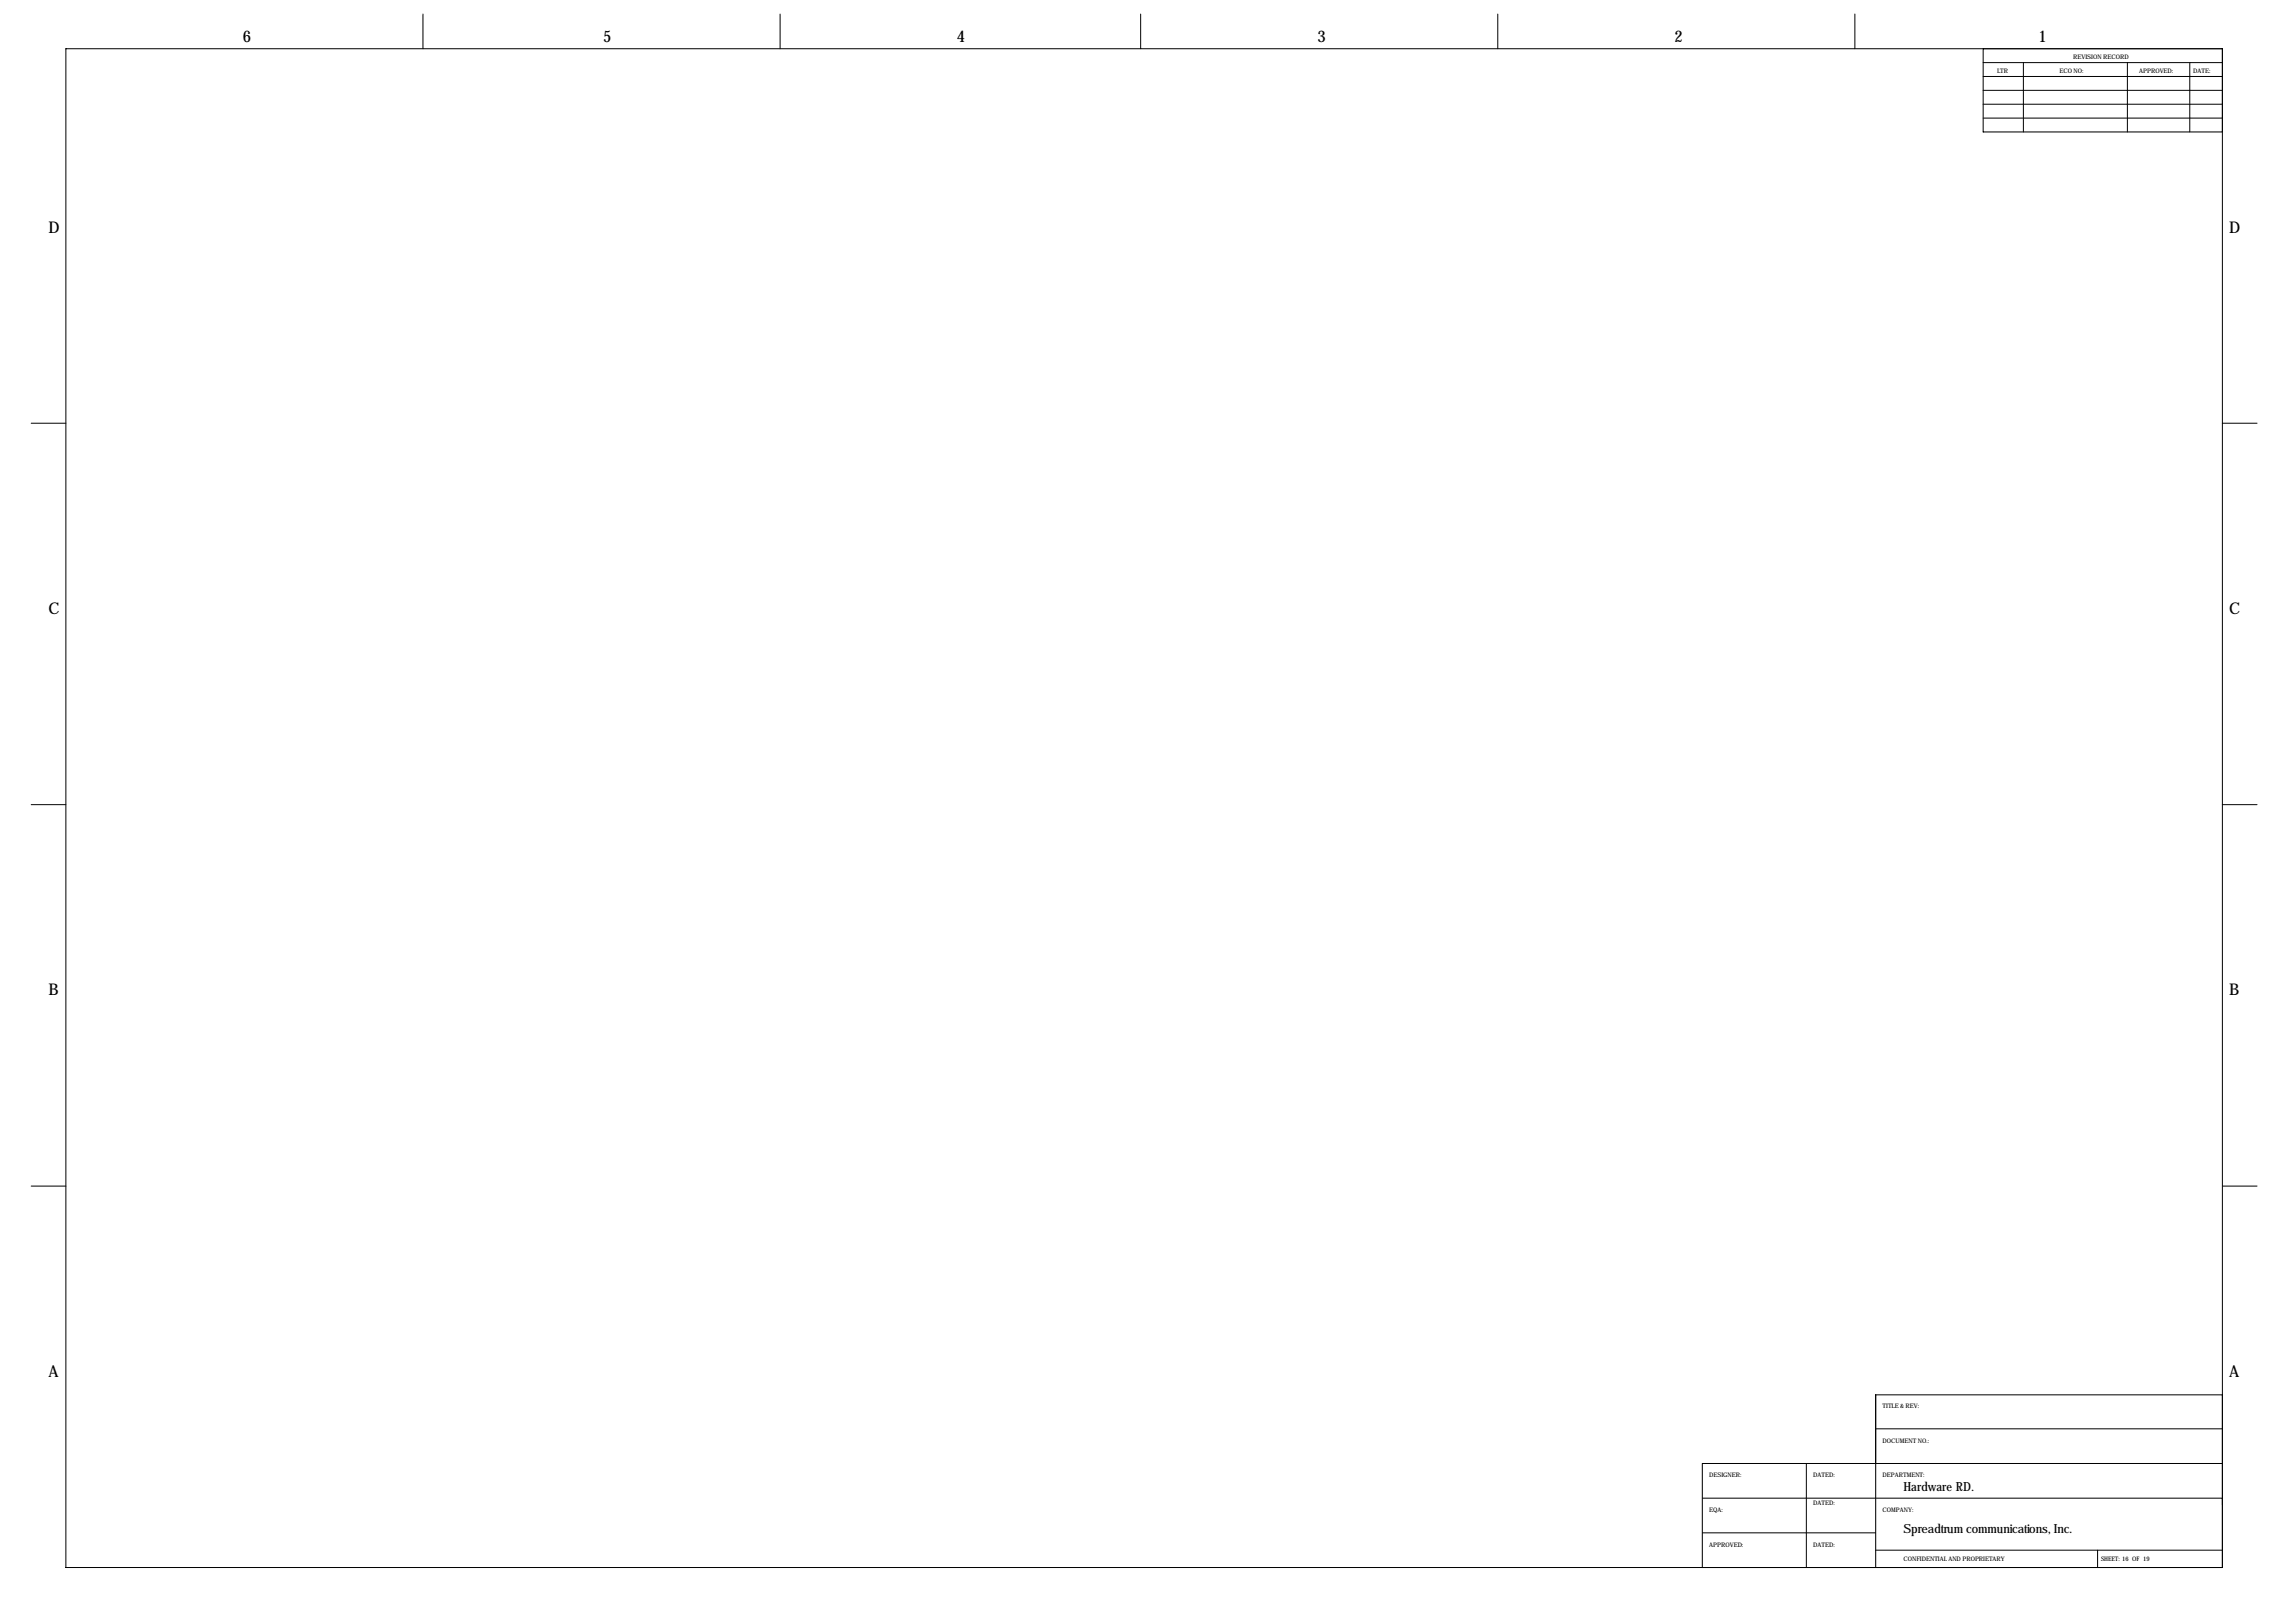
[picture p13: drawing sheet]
<svg xmlns="http://www.w3.org/2000/svg" width="841mm" height="594mm" viewBox="0 0 841 594" stroke-linecap="round" stroke-linejoin="round" font-family="sans-serif">
<defs><g id="words">
<g font-size="5.9">
<text x="88.9" y="15.3">6</text>
<text x="221" y="15.3">5</text>
<text x="350.5" y="15.3">4</text>
<text x="482.6" y="15.3">3</text>
<text x="613.4" y="15.3">2</text>
<text x="746.8" y="15.3">1</text>
<text x="17.8" y="85.2">D</text>
<text x="816.6" y="85.2">D</text>
<text x="17.8" y="224.9">C</text>
<text x="816.6" y="224.9">C</text>
<text x="17.8" y="364.6">B</text>
<text x="816.6" y="364.6">B</text>
<text x="17.8" y="504.3">A</text>
<text x="816.6" y="504.3">A</text>
</g>
<g font-size="4.6">
<text x="697.2" y="546.2">Hardware RD.</text>
<text x="697.2" y="561.4">Spreadtrum communications, Inc.</text>
</g>
<g font-size="2.3">
<text x="759.5" y="21.7">REVISION RECORD</text>
<text x="731.5" y="26.7">LTR</text>
<text x="754.4" y="26.7">ECO NO:</text>
<text x="783.6" y="26.7">APPROVED:</text>
<text x="803.4" y="26.7">DATE:</text>
<text x="689.6" y="515.7">TITLE &amp; REV:</text>
<text x="689.6" y="528.4">DOCUMENT NO.:</text>
<text x="626.1" y="541.1">DESIGNER:</text>
<text x="664.2" y="541.1">DATED:</text>
<text x="689.6" y="541.1">DEPARTMENT:</text>
<text x="664.2" y="551.3">DATED:</text>
<text x="626.1" y="553.8">EQA:</text>
<text x="689.6" y="553.8">COMPANY:</text>
<text x="626.1" y="566.5">APPROVED:</text>
<text x="664.2" y="566.5">DATED:</text>
<text x="697.2" y="571.6">CONFIDENTIAL AND PROPRIETARY</text>
<text x="769.6" y="571.6">SHEET: 16 OF 19</text>
</g>
</g></defs>
<g fill="none" stroke="#000" stroke-width=".37">
<path d="M24.1 17.9h790v556.2h-790zM154.9 5.2v12.7M285.8 5.2v12.7M417.8 5.2v12.7M548.6 5.2v12.7M679.4 5.2v12.7M726.4 17.9v30.4h87.7M726.4 33.1h87.7M726.4 38.2h87.7M726.4 28h87.7M726.4 22.9h87.7M741.2 22.9v25.4"/>
<path d="M779.3 22.9v25.4M802.1 22.9v25.4M726.4 43.3h87.7M11.4 155h12.7M814.1 155h12.7M11.4 294.7h12.7M814.1 294.7h12.7M11.4 434.4h12.7M814.1 434.4h12.7M814.1 510.9h-127v63.2M661.7 536v38.1M687.1 523.3h127"/>
<path d="M814.1 536h-190.5v38.1M623.6 548.7h63.2M687.1 548.7h127M623.6 561.4h63.5M687.1 567.8h127M768.3 567.8v6.3"/>
</g>
<use href="#words"/>
</svg>
